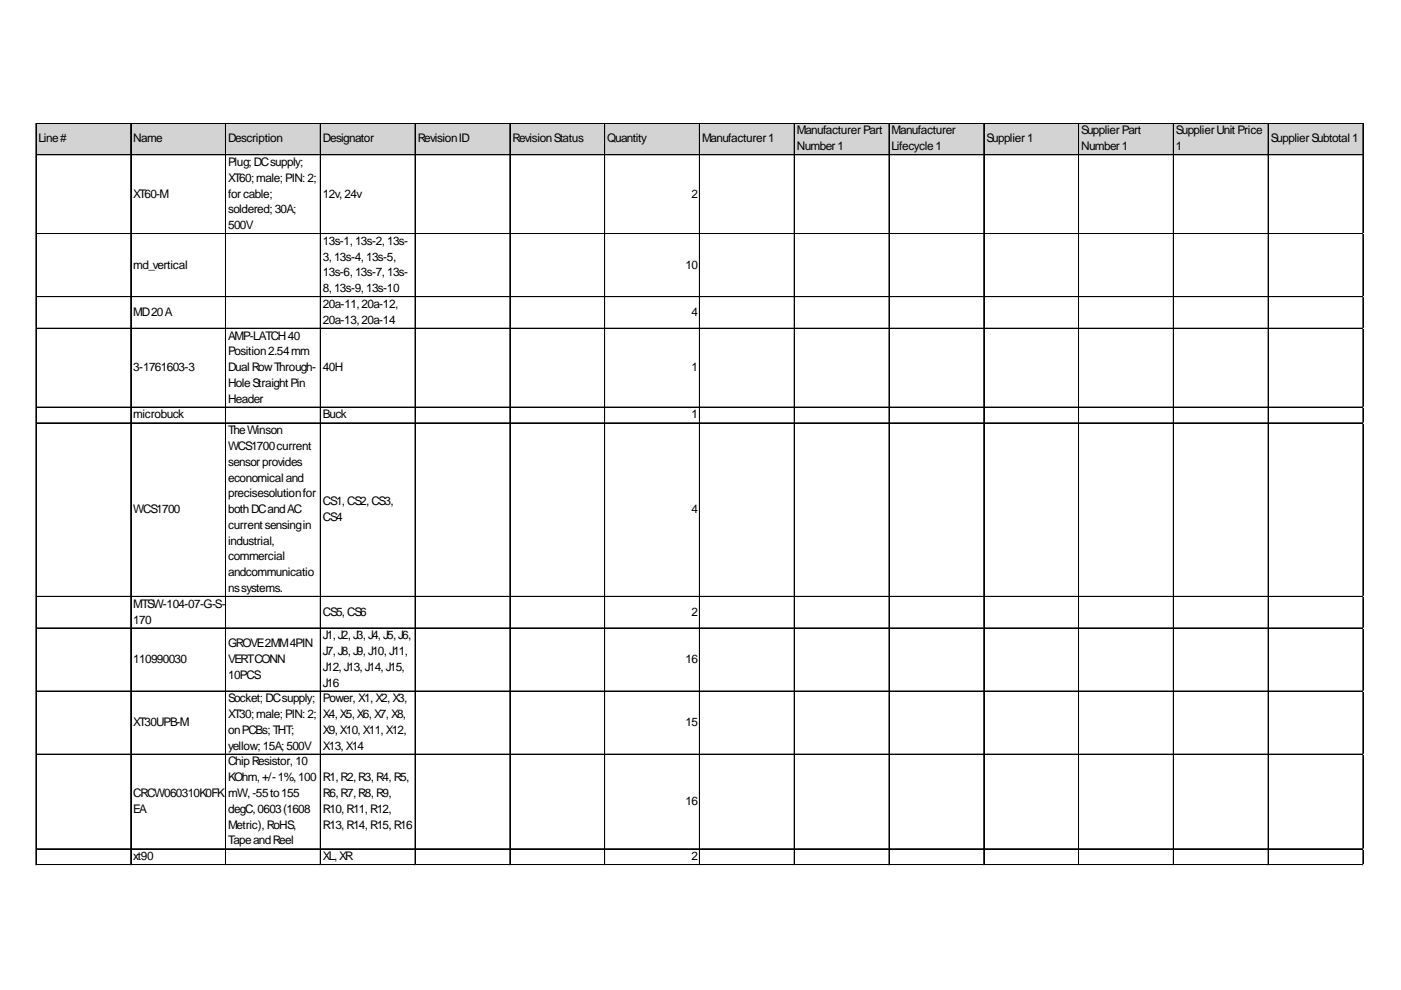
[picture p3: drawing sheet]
<svg xmlns="http://www.w3.org/2000/svg" width="297mm" height="210mm" viewBox="0 0 297 210" stroke-linecap="round" stroke-linejoin="round" font-family="sans-serif">
<defs><g id="words">
<g font-size="2.5">
<text x="168.9" y="28.5">ManufacturerPart</text>
<text x="189" y="28.5">Manufacturer</text>
<text x="229.2" y="28.5">SupplierPart</text>
<text x="249.3" y="28.5">SupplierUnit Price</text>
<text x="8.2" y="30.2">Line#</text>
<text x="28.3" y="30.2">Name</text>
<text x="48.4" y="30.2">Description</text>
<text x="48.4" y="35.2">Plug;DCsupply;</text>
<text x="68.5" y="30.2">Designator</text>
<text x="88.6" y="30.2">RevisionID</text>
<text x="108.7" y="30.2">RevisionStatus</text>
<text x="128.7" y="30.2">Quantity</text>
<text x="148.8" y="30.2">Manufacturer1</text>
<text x="168.9" y="31.9">Number1</text>
<text x="189" y="31.9">Lifecycle1</text>
<text x="209.1" y="30.2">Supplier1</text>
<text x="229.2" y="31.9">Number1</text>
<text x="249.3" y="31.9">1</text>
<text x="269.4" y="30.2">SupplierSubtotal1</text>
<text x="28.3" y="41.9">XT60-M</text>
<text x="48.4" y="38.5">XT60;male;PIN:2;</text>
<text x="48.4" y="41.9">forcable;</text>
<text x="68.5" y="41.9">12v,24v</text>
<text x="146.6" y="41.9">2</text>
<text x="48.4" y="45.2">soldered;30A;</text>
<text x="48.4" y="48.6">500V</text>
<text x="68.5" y="51.9">13s-1,13s-2,13s-</text>
<text x="28.3" y="56.9">md_vertical</text>
<text x="68.5" y="55.3">3,13s-4,13s-5,</text>
<text x="68.5" y="58.6">13s-6,13s-7,13s-</text>
<text x="145.4" y="56.9">10</text>
<text x="68.5" y="62">8,13s-9,13s-10</text>
<text x="68.5" y="65.3">20a-11,20a-12,</text>
<text x="28.3" y="67">MD20A</text>
<text x="48.4" y="72">AMP-LATCH40</text>
<text x="68.5" y="68.6">20a-13,20a-14</text>
<text x="146.6" y="67">4</text>
<text x="48.4" y="75.3">Position2.54mm</text>
<text x="28.3" y="78.7">3-1761603-3</text>
<text x="48.4" y="78.7">DualRowThrough-</text>
<text x="48.4" y="82">HoleStraightPin</text>
<text x="68.5" y="78.7">40H</text>
<text x="146.6" y="78.7">1</text>
<text x="28.3" y="88.7">microbuck</text>
<text x="48.4" y="85.4">Header</text>
<text x="68.5" y="88.7">Buck</text>
<text x="146.6" y="88.7">1</text>
<text x="48.4" y="92.1">TheWinson</text>
<text x="48.4" y="95.4">WCS1700current</text>
<text x="48.4" y="98.7">sensorprovides</text>
<text x="48.4" y="102.1">economicaland</text>
<text x="48.4" y="105.4">precisesolutionfor</text>
<text x="68.5" y="107.1">CS1,CS2,CS3,</text>
<text x="28.3" y="108.8">WCS1700</text>
<text x="48.4" y="108.8">bothDCandAC</text>
<text x="48.4" y="112.1">currentsensingin</text>
<text x="68.5" y="110.5">CS4</text>
<text x="146.6" y="108.8">4</text>
<text x="48.4" y="115.5">industrial,</text>
<text x="48.4" y="118.8">commercial</text>
<text x="48.4" y="122.2">andcommunicatio</text>
<text x="48.4" y="125.5">nssystems.</text>
<text x="28.3" y="128.9">MTSW-104-07-G-S-</text>
<text x="68.5" y="130.5">CS5,CS6</text>
<text x="146.6" y="130.5">2</text>
<text x="28.3" y="132.2">170</text>
<text x="48.4" y="137.2">GROVE2MM4PIN</text>
<text x="68.5" y="135.5">J1,J2,J3,J4,J5,J6,</text>
<text x="28.3" y="140.6">110990030</text>
<text x="48.4" y="140.6">VERTCONN</text>
<text x="48.4" y="143.9">10PCS</text>
<text x="68.5" y="138.9">J7,J8,J9,J10,J11,</text>
<text x="68.5" y="142.2">J12,J13,J14,J15,</text>
<text x="145.4" y="140.6">16</text>
<text x="48.4" y="148.9">Socket; DCsupply;</text>
<text x="68.5" y="145.6">J16</text>
<text x="68.5" y="148.9">Power, X1,X2,X3,</text>
<text x="28.3" y="153.9">XT30UPB-M</text>
<text x="48.4" y="152.3">XT30;male;PIN:2;</text>
<text x="48.4" y="155.6">onPCBs;THT;</text>
<text x="68.5" y="152.3">X4,X5,X6,X7,X8,</text>
<text x="68.5" y="155.6">X9,X10,X11,X12,</text>
<text x="145.4" y="153.9">15</text>
<text x="48.4" y="159">yellow;15A;500V</text>
<text x="68.5" y="159">X13,X14</text>
<text x="48.4" y="162.3">ChipResistor, 10</text>
<text x="48.4" y="165.6">KOhm,+/-1%,100</text>
<text x="68.5" y="165.6">R1,R2,R3,R4,R5,</text>
<text x="28.3" y="169">CRCW060310K0FK</text>
<text x="28.3" y="172.3">EA</text>
<text x="48.4" y="169">mW,-55to155</text>
<text x="48.4" y="172.3">degC,0603(1608</text>
<text x="68.5" y="169">R6,R7,R8,R9,</text>
<text x="68.5" y="172.3">R10,R11,R12,</text>
<text x="145.4" y="170.7">16</text>
<text x="48.4" y="175.7">Metric),RoHS,</text>
<text x="48.4" y="179">TapeandReel</text>
<text x="68.5" y="175.7">R13,R14,R15,R16</text>
<text x="28.3" y="182.4">xt90</text>
<text x="68.5" y="182.4">XL,XR</text>
<text x="146.6" y="182.4">2</text>
</g>
</g></defs>
<path d="M7.7 26.2h281.4v6.7h-281.4z" fill="#d3d3d3"/>
<g fill="none" stroke="#000" stroke-width=".21">
<path d="M7.6 26.1v157.3M7.7 26.1v157.3M7.8 26.1h281.3M7.8 26.2h281.3M7.8 32.8h281.3M7.8 32.9h281.3M27.7 26.2v157.2M27.8 26.2v157.2M47.8 26.2v157.2M47.9 26.2v157.2M67.9 26.2v157.2M68 26.2v157.2"/>
<path d="M88 26.2v157.2M88.1 26.2v157.2M108.1 26.2v157.2M108.2 26.2v157.2M128.2 26.2v157.2M128.3 26.2v157.2M148.3 26.2v157.2M148.4 26.2v157.2M168.4 26.2v157.2M168.5 26.2v157.2M188.5 26.2v157.2M208.6 26.2v157.2"/>
<path d="M228.7 26.2v157.2M248.8 26.2v157.2M268.9 26.2v157.2M289 26.2v157.2M7.8 49.5h281.3M7.8 49.6h281.3M7.8 62.9h281.3M7.8 63h281.3M7.8 69.6h281.3M7.8 69.7h281.3M7.8 86.3h281.3M7.8 86.4h281.3"/>
<path d="M7.8 89.7h281.3M7.8 126.4h281.3M7.8 126.5h281.3M7.8 133.1h281.3M7.8 133.2h281.3M7.8 146.5h281.3M7.8 146.6h281.3M7.8 159.9h281.3M7.8 160h281.3M7.8 180h281.3M7.8 183.3h281.3M7.8 183.4h281.3"/>
</g>
<path d="M7.6 183.4v.1" fill="none" stroke="#e0e0e0" stroke-width=".21"/>
<path d="M7.6 183.4l.2 .1z" fill="#e0e0e0"/>
<path d="M27.7 183.4v.1" fill="none" stroke="#e0e0e0" stroke-width=".21"/>
<path d="M27.7 183.4l.1 .1z" fill="#e0e0e0"/>
<path d="M47.8 183.4v.1" fill="none" stroke="#e0e0e0" stroke-width=".21"/>
<path d="M47.8 183.4l.1 .1z" fill="#e0e0e0"/>
<path d="M67.9 183.4v.1" fill="none" stroke="#e0e0e0" stroke-width=".21"/>
<path d="M67.9 183.4l.1 .1z" fill="#e0e0e0"/>
<path d="M88 183.4v.1" fill="none" stroke="#e0e0e0" stroke-width=".21"/>
<path d="M88 183.4l.1 .1z" fill="#e0e0e0"/>
<path d="M108.1 183.4v.1" fill="none" stroke="#e0e0e0" stroke-width=".21"/>
<path d="M108.1 183.4l.1 .1z" fill="#e0e0e0"/>
<path d="M128.2 183.4v.1" fill="none" stroke="#e0e0e0" stroke-width=".21"/>
<path d="M128.2 183.4l.1 .1z" fill="#e0e0e0"/>
<path d="M148.3 183.4v.1" fill="none" stroke="#e0e0e0" stroke-width=".21"/>
<path d="M148.3 183.4l.1 .1z" fill="#e0e0e0"/>
<path d="M168.4 183.4v.1" fill="none" stroke="#e0e0e0" stroke-width=".21"/>
<path d="M168.4 183.4l.1 .1z" fill="#e0e0e0"/>
<path d="M188.5 183.4v.1" fill="none" stroke="#e0e0e0" stroke-width=".21"/>
<path d="M188.5 183.4l.1 .1z" fill="#e0e0e0"/>
<path d="M208.6 183.4v.1" fill="none" stroke="#e0e0e0" stroke-width=".21"/>
<path d="M208.6 183.4l.1 .1z" fill="#e0e0e0"/>
<path d="M228.7 183.4v.1" fill="none" stroke="#e0e0e0" stroke-width=".21"/>
<path d="M228.7 183.4l.1 .1z" fill="#e0e0e0"/>
<path d="M248.8 183.4v.1" fill="none" stroke="#e0e0e0" stroke-width=".21"/>
<path d="M248.8 183.4l.1 .1z" fill="#e0e0e0"/>
<path d="M268.9 183.4v.1" fill="none" stroke="#e0e0e0" stroke-width=".21"/>
<path d="M268.9 183.4l.1 .1z" fill="#e0e0e0"/>
<path d="M289 183.4v.1" fill="none" stroke="#e0e0e0" stroke-width=".21"/>
<path d="M289 183.4l.1 .1z" fill="#e0e0e0"/>
<path d="M289.1 49.5h.1" fill="none" stroke="#e0e0e0" stroke-width=".21"/>
<path d="M289.1 49.5v.2z" fill="#e0e0e0"/>
<path d="M289.1 62.9h.1" fill="none" stroke="#e0e0e0" stroke-width=".21"/>
<path d="M289.1 62.9v.1z" fill="#e0e0e0"/>
<path d="M289.1 69.6h.1" fill="none" stroke="#e0e0e0" stroke-width=".21"/>
<path d="M289.1 69.6v.1z" fill="#e0e0e0"/>
<path d="M289.1 86.3h.1" fill="none" stroke="#e0e0e0" stroke-width=".21"/>
<path d="M289.1 86.3v.1z" fill="#e0e0e0"/>
<path d="M289.1 89.7h.1" fill="none" stroke="#e0e0e0" stroke-width=".21"/>
<path d="M289.1 89.7v.1z" fill="#e0e0e0"/>
<path d="M289.1 126.4h.1" fill="none" stroke="#e0e0e0" stroke-width=".21"/>
<path d="M289.1 126.4v.2z" fill="#e0e0e0"/>
<path d="M289.1 133.1h.1" fill="none" stroke="#e0e0e0" stroke-width=".21"/>
<path d="M289.1 133.1v.2z" fill="#e0e0e0"/>
<path d="M289.1 146.5h.1" fill="none" stroke="#e0e0e0" stroke-width=".21"/>
<path d="M289.1 146.5v.1z" fill="#e0e0e0"/>
<path d="M289.1 159.9h.1" fill="none" stroke="#e0e0e0" stroke-width=".21"/>
<path d="M289.1 159.9v.1z" fill="#e0e0e0"/>
<path d="M289.1 180h.1" fill="none" stroke="#e0e0e0" stroke-width=".21"/>
<path d="M289.1 180v.1z" fill="#e0e0e0"/>
<path d="M289.1 183.3h.1" fill="none" stroke="#e0e0e0" stroke-width=".21"/>
<path d="M289.1 183.3v.1z" fill="#e0e0e0"/>
<use href="#words"/>
</svg>
